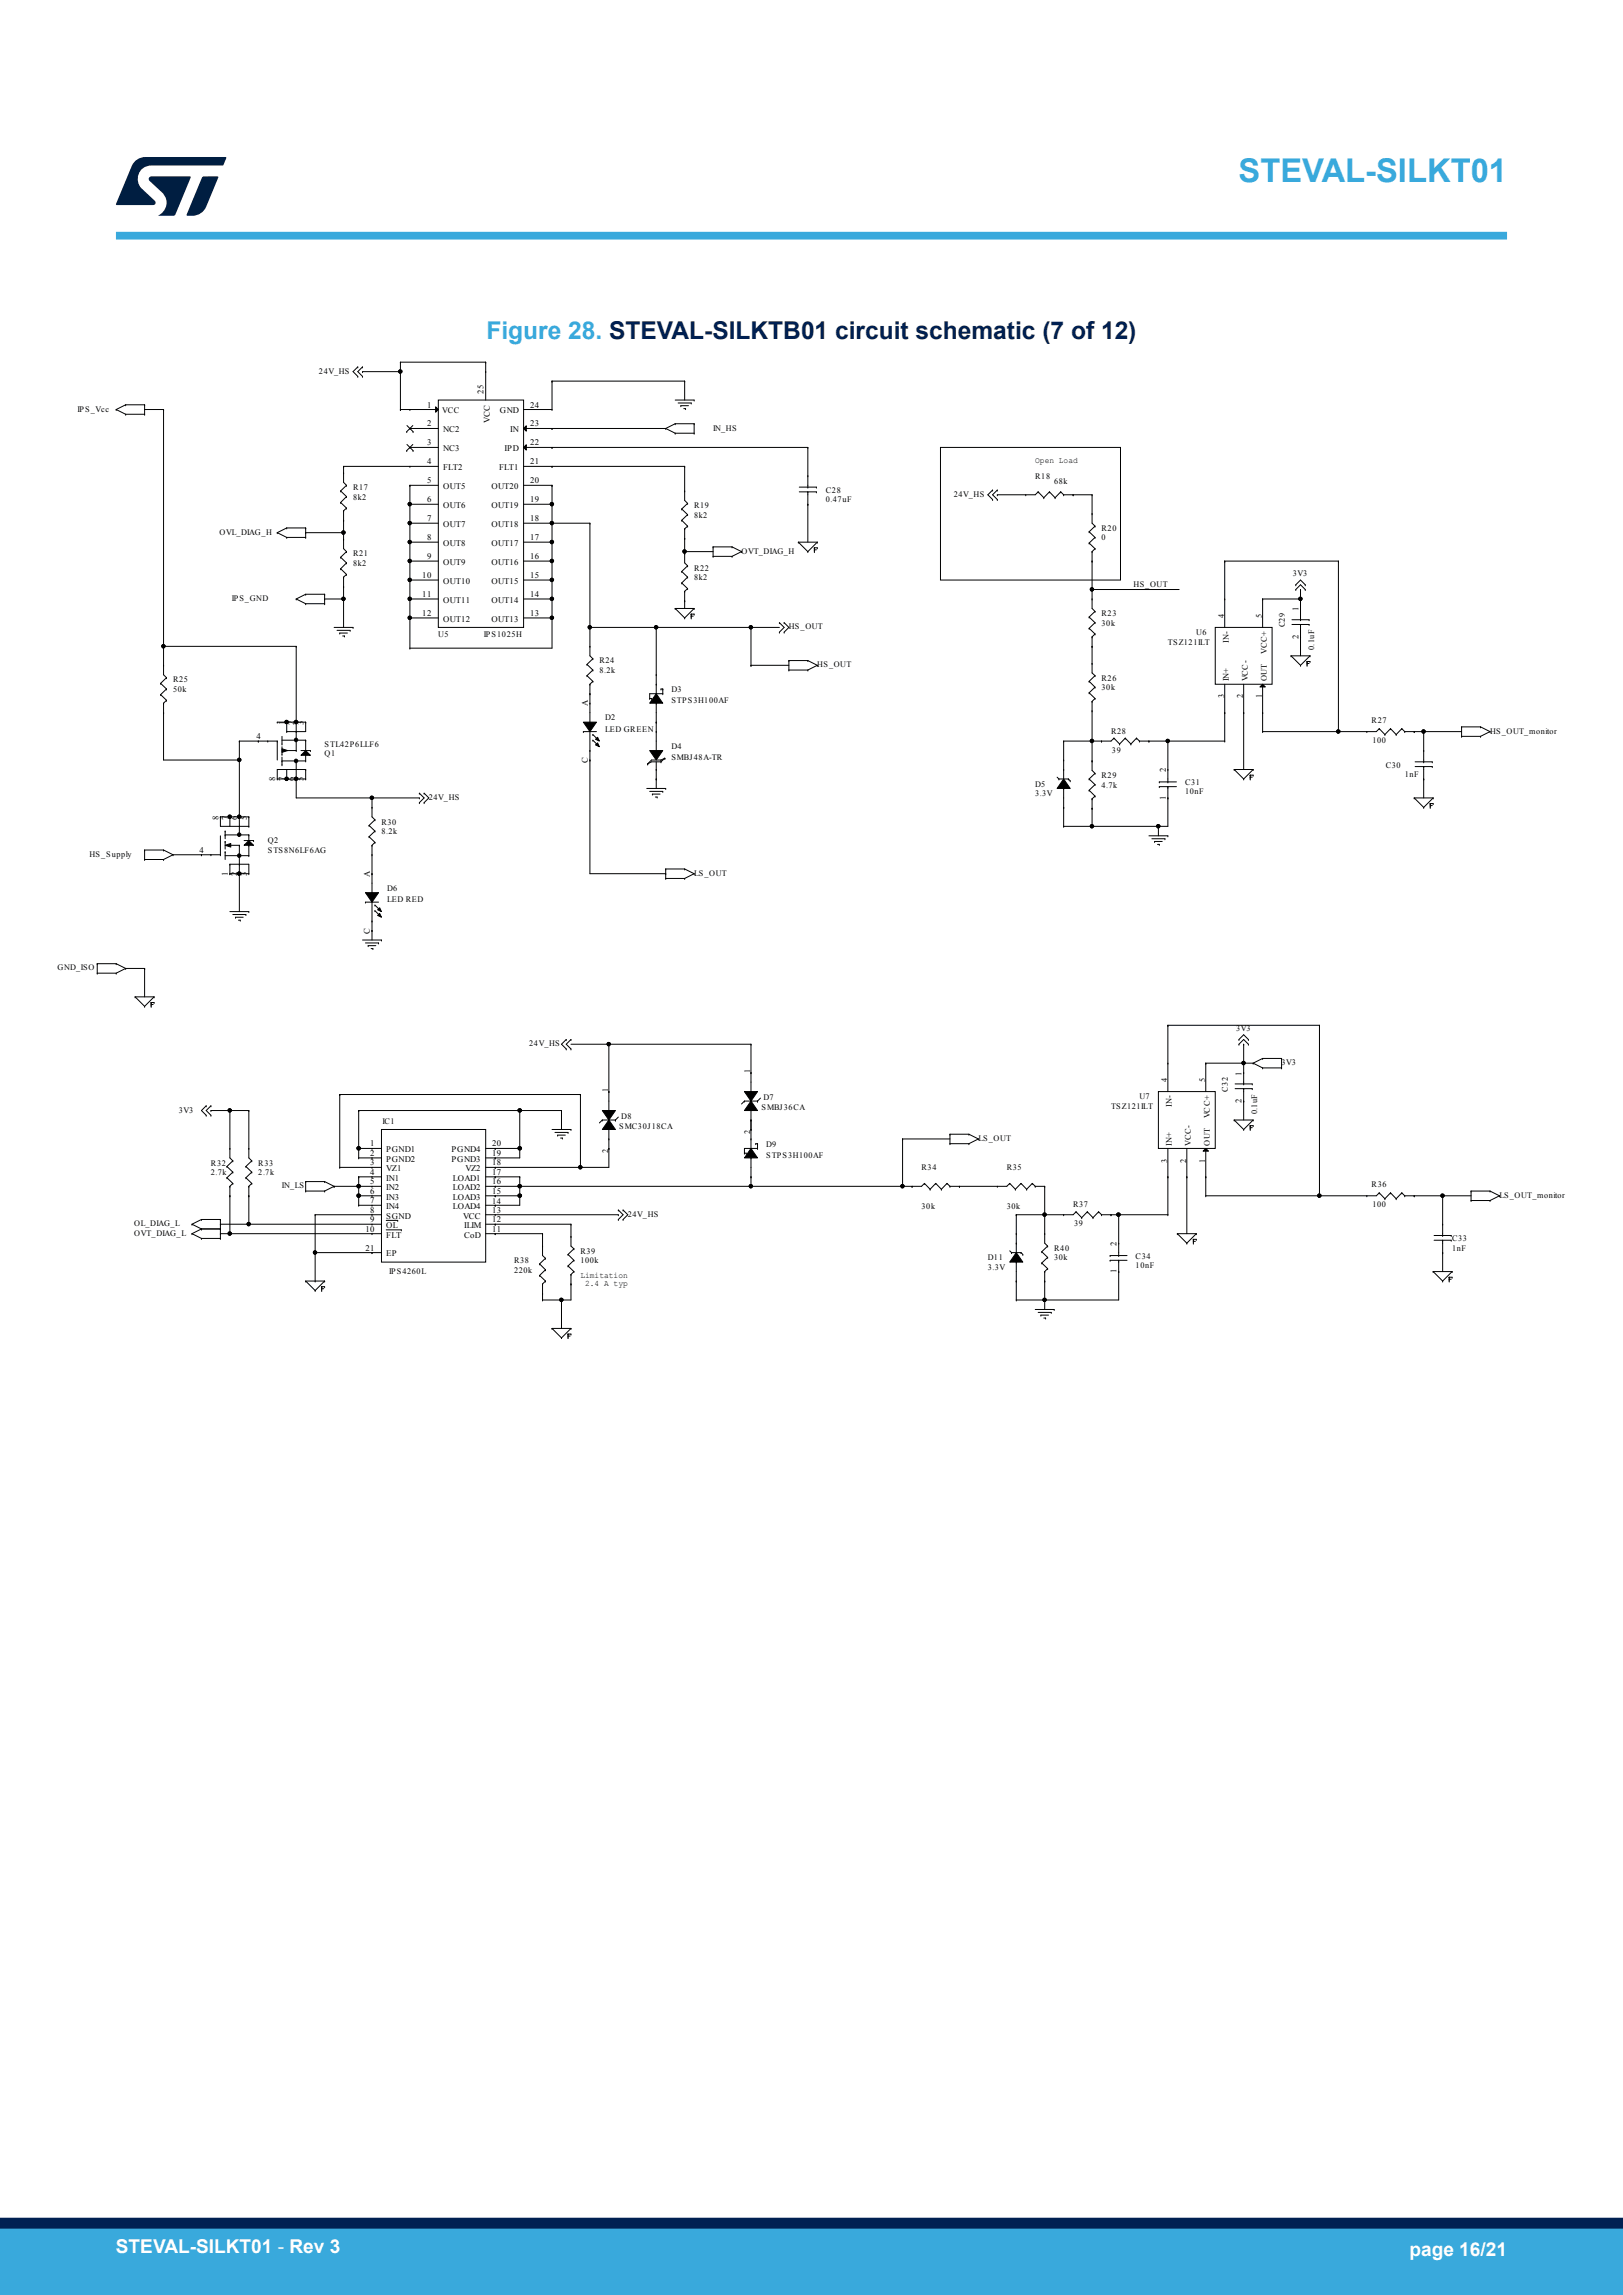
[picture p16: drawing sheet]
<svg xmlns="http://www.w3.org/2000/svg" width="210mm" height="297mm" viewBox="0 0 210 297" stroke-linecap="round" stroke-linejoin="round" font-family="sans-serif">
<defs><g id="words">
<text font-size="4.2" fill="#39a9dc" x="160.3" y="23.5">STEVAL-SILKT01</text>
<text font-size="3.2" fill="#39a9dc" x="62.9" y="43.8">Figure 28. STEVAL-SILKTB01 circuit schematic (7 of 12)</text>
<g font-size="2.5" fill="#fff">
<text x="15" y="291.6">STEVAL-SILKT01 - Rev 3</text>
<text x="182.4" y="291.9">page 16/21</text>
</g>
<g font-size="1.1">
<text x="10" y="53.3">IPS_Vcc</text>
<text x="41.3" y="48.4">24V_HS</text>
<text x="55.3" y="52.7">1</text>
<text x="57.2" y="53.5">VCC</text>
<text x="62.6" y="50.9" transform="rotate(-90 62.6 50.9)">25</text>
<text x="64.7" y="53.5">GND</text>
<text x="68.6" y="52.7">24</text>
<text x="55.3" y="55.2">2</text>
<text x="55.3" y="57.6">3</text>
<text x="57.3" y="55.9">NC2</text>
<text x="57.3" y="58.4">NC3</text>
<text x="63.4" y="54.8" transform="rotate(-90 63.4 54.8)">VCC</text>
<text x="65.3" y="58.4">IPD</text>
<text x="66" y="55.9">IN</text>
<text x="68.6" y="57.6">22</text>
<text x="68.6" y="55.2">23</text>
<text x="92.3" y="55.7">IN_HS</text>
<text x="133.9" y="60">Open Load</text>
<text x="45.7" y="63.4">R17</text>
<text x="45.7" y="64.6">8k2</text>
<text x="55.3" y="60.1">4</text>
<text x="55.3" y="65">6</text>
<text x="55.3" y="62.5">5</text>
<text x="57.3" y="60.8">FLT2</text>
<text x="57.3" y="65.8">OUT6</text>
<text x="57.3" y="63.3">OUT5</text>
<text x="63.6" y="65.8">OUT19</text>
<text x="63.6" y="63.3">OUT20</text>
<text x="64.6" y="60.8">FLT1</text>
<text x="68.6" y="65">19</text>
<text x="68.6" y="62.5">20</text>
<text x="68.6" y="60.1">21</text>
<text x="89.8" y="65.8">R19</text>
<text x="106.9" y="63.8">C28</text>
<text x="106.9" y="64.9">0.47uF</text>
<text x="123.4" y="64.3">24V_HS</text>
<text x="133.9" y="62">R18</text>
<text x="136.4" y="62.6">68k</text>
<text x="28.4" y="69.2">OVL_DIAG_H</text>
<text x="45.7" y="72">R21</text>
<text x="55.3" y="67.4">7</text>
<text x="55.3" y="69.9">8</text>
<text x="57.3" y="68.2">OUT7</text>
<text x="57.3" y="70.7">OUT8</text>
<text x="63.6" y="70.7">OUT17</text>
<text x="63.6" y="68.2">OUT18</text>
<text x="68.6" y="69.9">17</text>
<text x="68.6" y="67.4">18</text>
<text x="89.8" y="67">8k2</text>
<text x="95.9" y="71.6">OVT_DIAG_H</text>
<text x="142.5" y="68.7">R20</text>
<text x="142.5" y="69.9">0</text>
<text x="30" y="77.8">IPS_GND</text>
<text x="45.7" y="73.2">8k2</text>
<text x="54.6" y="74.8">10</text>
<text x="54.6" y="77.3">11</text>
<text x="55.3" y="72.4">9</text>
<text x="57.3" y="73.1">OUT9</text>
<text x="57.3" y="75.6">OUT10</text>
<text x="63.6" y="75.6">OUT15</text>
<text x="63.6" y="73.1">OUT16</text>
<text x="68.6" y="77.3">14</text>
<text x="68.6" y="74.8">15</text>
<text x="68.6" y="72.4">16</text>
<text x="89.8" y="73.8">R22</text>
<text x="89.8" y="75.1">8k2</text>
<text x="146.7" y="75.9">HS_OUT</text>
<text x="167.3" y="74.6">3V3</text>
<text x="54.6" y="79.7">12</text>
<text x="56.7" y="82.4">U5</text>
<text x="57.3" y="78">OUT11</text>
<text x="57.3" y="80.5">OUT12</text>
<text x="62.6" y="82.4">IPS1025H</text>
<text x="63.6" y="80.5">OUT13</text>
<text x="63.6" y="78">OUT14</text>
<text x="68.6" y="79.7">13</text>
<text x="102.1" y="81.5">HS_OUT</text>
<text x="142.5" y="79.7">R23</text>
<text x="142.5" y="81">30k</text>
<text x="151.1" y="83.4">TSZ121ILT</text>
<text x="154.8" y="82.2">U6</text>
<text x="158.4" y="80" transform="rotate(-90 158.4 80)">4</text>
<text x="159" y="83.1" transform="rotate(-90 159 83.1)">IN-</text>
<text x="163.3" y="80" transform="rotate(-90 163.3 80)">5</text>
<text x="166.2" y="81.2" transform="rotate(-90 166.2 81.2)">C29</text>
<text x="168" y="82.7" transform="rotate(-90 168 82.7)">2</text>
<text x="168" y="79.1" transform="rotate(-90 168 79.1)">1</text>
<text x="22.4" y="88.3">R25</text>
<text x="22.4" y="89.5">50k</text>
<text x="77.6" y="85.9">R24</text>
<text x="77.6" y="87.1">8.2k</text>
<text x="86.9" y="89.5">D3</text>
<text x="105.8" y="86.4">HS_OUT</text>
<text x="142.5" y="88.1">R26</text>
<text x="142.5" y="89.3">30k</text>
<text x="159" y="88.2" transform="rotate(-90 159 88.2)">IN+</text>
<text x="161.4" y="88.2" transform="rotate(-90 161.4 88.2)">VCC-</text>
<text x="163.9" y="88.2" transform="rotate(-90 163.9 88.2)">OUT</text>
<text x="163.9" y="84.6" transform="rotate(-90 163.9 84.6)">VCC+</text>
<text x="170" y="84.1" transform="rotate(-90 170 84.1)">0.1uF</text>
<text x="33.2" y="95.6">4</text>
<text x="36.8" y="93.8" transform="rotate(-90 36.8 93.8)">1</text>
<text x="38.1" y="93.8" transform="rotate(-90 38.1 93.8)">2</text>
<text x="39.3" y="93.8" transform="rotate(-90 39.3 93.8)">3</text>
<text x="76.1" y="91.4" transform="rotate(-90 76.1 91.4)">A</text>
<text x="78.3" y="93.2">D2</text>
<text x="78.3" y="94.7">LED GREEN</text>
<text x="86.9" y="91">STPS3H100AF</text>
<text x="143.8" y="94.9">R28</text>
<text x="158.4" y="90.4" transform="rotate(-90 158.4 90.4)">3</text>
<text x="160.8" y="90.4" transform="rotate(-90 160.8 90.4)">2</text>
<text x="163.3" y="90.4" transform="rotate(-90 163.3 90.4)">1</text>
<text x="177.5" y="93.6">R27</text>
<text x="192.8" y="94.9">HS_OUT_monitor</text>
<text x="35.6" y="101" transform="rotate(-90 35.6 101)">8</text>
<text x="36.8" y="101" transform="rotate(-90 36.8 101)">7</text>
<text x="38.1" y="101" transform="rotate(-90 38.1 101)">6</text>
<text x="39.3" y="101" transform="rotate(-90 39.3 101)">5</text>
<text x="42" y="97.9">Q1</text>
<text x="42" y="96.7">STL42P6LLF6</text>
<text x="76.1" y="98.8" transform="rotate(-90 76.1 98.8)">C</text>
<text x="86.9" y="96.9">D4</text>
<text x="86.9" y="98.4">SMBJ48A-TR</text>
<text x="133.9" y="101.8">D5</text>
<text x="142.5" y="100.7">R29</text>
<text x="142.5" y="101.9">4.7k</text>
<text x="143.9" y="97.4">39</text>
<text x="150.8" y="100" transform="rotate(-90 150.8 100)">2</text>
<text x="153.3" y="101.6">C31</text>
<text x="177.6" y="96.2">100</text>
<text x="179.3" y="99.3">C30</text>
<text x="181.8" y="100.6">1nF</text>
<text x="28.3" y="106.1" transform="rotate(-90 28.3 106.1)">8</text>
<text x="29.5" y="106.1" transform="rotate(-90 29.5 106.1)">7</text>
<text x="30.7" y="106.1" transform="rotate(-90 30.7 106.1)">6</text>
<text x="31.9" y="106.1" transform="rotate(-90 31.9 106.1)">5</text>
<text x="49.4" y="106.7">R30</text>
<text x="49.4" y="107.9">8.2k</text>
<text x="55.5" y="103.5">24V_HS</text>
<text x="133.9" y="103">3.3V</text>
<text x="150.8" y="103.5" transform="rotate(-90 150.8 103.5)">1</text>
<text x="153.3" y="102.8">10nF</text>
<text x="11.6" y="110.9">HS_Supply</text>
<text x="25.8" y="110.4">4</text>
<text x="29.5" y="113.3" transform="rotate(-90 29.5 113.3)">1</text>
<text x="30.7" y="113.3" transform="rotate(-90 30.7 113.3)">2</text>
<text x="31.9" y="113.3" transform="rotate(-90 31.9 113.3)">3</text>
<text x="34.6" y="109.2">Q2</text>
<text x="34.6" y="110.4">STS8N6LF6AG</text>
<text x="47.9" y="113.4" transform="rotate(-90 47.9 113.4)">A</text>
<text x="89.8" y="113.3">LS_OUT</text>
<text x="50.1" y="115.3">D6</text>
<text x="50.1" y="116.7">LED RED</text>
<text x="7.4" y="125.6">GND_ISO</text>
<text x="47.9" y="120.9" transform="rotate(-90 47.9 120.9)">C</text>
<text x="68.5" y="135.4">24V_HS</text>
<text x="159.9" y="133.4">3V3</text>
<text x="165.8" y="137.8">3V3</text>
<text x="23.1" y="144">3V3</text>
<text x="78.7" y="141.3" transform="rotate(-90 78.7 141.3)">1</text>
<text x="97.1" y="138.8" transform="rotate(-90 97.1 138.8)">1</text>
<text x="98.5" y="143.6">SMBJ36CA</text>
<text x="98.8" y="142.4">D7</text>
<text x="143.8" y="143.5">TSZ121ILT</text>
<text x="147.4" y="142.3">U7</text>
<text x="151" y="140" transform="rotate(-90 151 140)">4</text>
<text x="151.6" y="143.2" transform="rotate(-90 151.6 143.2)">IN-</text>
<text x="155.9" y="140" transform="rotate(-90 155.9 140)">5</text>
<text x="158.9" y="141.3" transform="rotate(-90 158.9 141.3)">C32</text>
<text x="160.7" y="142.7" transform="rotate(-90 160.7 142.7)">2</text>
<text x="160.7" y="139.2" transform="rotate(-90 160.7 139.2)">1</text>
<text x="47.9" y="148.4">1</text>
<text x="47.9" y="149.6">2</text>
<text x="49.5" y="145.4">IC1</text>
<text x="50" y="149.1">PGND1</text>
<text x="58.4" y="149.1">PGND4</text>
<text x="63.7" y="148.4">20</text>
<text x="63.7" y="149.6">19</text>
<text x="78.7" y="149.2" transform="rotate(-90 78.7 149.2)">2</text>
<text x="80.1" y="146.1">SMC30J18CA</text>
<text x="80.4" y="144.8">D8</text>
<text x="97.1" y="146.8" transform="rotate(-90 97.1 146.8)">2</text>
<text x="99.1" y="148.4">D9</text>
<text x="99.1" y="149.8">STPS3H100AF</text>
<text x="126.6" y="147.7">LS_OUT</text>
<text x="151.6" y="148.2" transform="rotate(-90 151.6 148.2)">IN+</text>
<text x="154.1" y="148.2" transform="rotate(-90 154.1 148.2)">VCC-</text>
<text x="156.5" y="148.2" transform="rotate(-90 156.5 148.2)">OUT</text>
<text x="156.5" y="144.7" transform="rotate(-90 156.5 144.7)">VCC+</text>
<text x="162.7" y="144.2" transform="rotate(-90 162.7 144.2)">0.1uF</text>
<text x="27.3" y="150.8">R32</text>
<text x="27.3" y="152.1">2.7k</text>
<text x="33.4" y="150.8">R33</text>
<text x="33.4" y="152.1">2.7k</text>
<text x="36.5" y="153.8">IN_LS</text>
<text x="47.9" y="154.5">6</text>
<text x="47.9" y="155.7">7</text>
<text x="47.9" y="152">4</text>
<text x="47.9" y="153.3">5</text>
<text x="47.9" y="150.8">3</text>
<text x="50" y="155.2">IN3</text>
<text x="50" y="152.8">IN1</text>
<text x="50" y="154">IN2</text>
<text x="50" y="151.6">VZ1</text>
<text x="50" y="150.3">PGND2</text>
<text x="58.4" y="150.3">PGND3</text>
<text x="58.6" y="155.2">LOAD3</text>
<text x="58.6" y="152.8">LOAD1</text>
<text x="58.6" y="154">LOAD2</text>
<text x="60.2" y="151.6">VZ2</text>
<text x="63.7" y="155.9">14</text>
<text x="63.7" y="150.8">18</text>
<text x="63.7" y="154.5">15</text>
<text x="63.7" y="152">17</text>
<text x="63.7" y="153.3">16</text>
<text x="119.2" y="151.5">R34</text>
<text x="130.3" y="151.5">R35</text>
<text x="151" y="150.5" transform="rotate(-90 151 150.5)">3</text>
<text x="153.5" y="150.5" transform="rotate(-90 153.5 150.5)">2</text>
<text x="155.9" y="150.5" transform="rotate(-90 155.9 150.5)">1</text>
<text x="177.5" y="153.7">R36</text>
<text x="194" y="155">LS_OUT_monitor</text>
<text x="17.4" y="158.7">OL_DIAG_L</text>
<text x="17.4" y="159.9">OVT_DIAG_L</text>
<text x="47.3" y="159.4">10</text>
<text x="47.3" y="161.8">21</text>
<text x="47.9" y="156.9">8</text>
<text x="47.9" y="158.2">9</text>
<text x="50" y="157.7">SGND</text>
<text x="50" y="156.5">IN4</text>
<text x="50" y="158.9">OL</text>
<text x="50" y="160.2">FLT</text>
<text x="58.6" y="156.5">LOAD4</text>
<text x="59.9" y="157.7">VCC</text>
<text x="60" y="160.2">CoD</text>
<text x="60.1" y="158.9">ILIM</text>
<text x="63.7" y="156.9">13</text>
<text x="63.7" y="158.2">12</text>
<text x="63.7" y="159.4">11</text>
<text x="81.2" y="157.5">24V_HS</text>
<text x="119.2" y="156.5">30k</text>
<text x="130.3" y="156.5">30k</text>
<text x="136.4" y="161.9">R40</text>
<text x="138.9" y="156.2">R37</text>
<text x="139" y="158.7">39</text>
<text x="144.5" y="161.3" transform="rotate(-90 144.5 161.3)">2</text>
<text x="177.6" y="156.2">100</text>
<text x="187.9" y="160.6">C33</text>
<text x="187.9" y="161.9">1nF</text>
<text x="50" y="162.6">EP</text>
<text x="50.4" y="164.8">IPS4260L</text>
<text x="66.5" y="163.5">R38</text>
<text x="66.5" y="164.7">220k</text>
<text x="75.1" y="165.4">Limitation</text>
<text x="75.1" y="162.3">R39</text>
<text x="75.1" y="163.5">100k</text>
<text x="75.7" y="166.5">2.4 A typ</text>
<text x="127.8" y="163.1">D11</text>
<text x="127.8" y="164.3">3.3V</text>
<text x="136.4" y="163.1">30k</text>
<text x="144.5" y="164.8" transform="rotate(-90 144.5 164.8)">1</text>
<text x="146.9" y="162.9">C34</text>
<text x="146.9" y="164.1">10nF</text>
</g>
</g></defs>
<g fill="none" stroke="#000" stroke-width=".13">
<path d="M15 53l1.3 .6M15 53h.1M16.3 52.4h.1M16.3 53.6h.1M16.3 52.4h2.4M16.3 52.4l-1.3 .6M16.3 53.6h2.4M18.7 52.4h.1M18.7 53.6h.1M18.7 52.4v1.2M18.7 53h2.5M21.2 53h.1"/>
<path d="M21.2 53v34.3l.3 .4M46.3 47.5h.1M46.3 48.7h.1M46.3 47.5l-.6 .6 .6 .6M46.9 47.5l-.6 .6 .6 .6M46.9 48.1h4.9M46.9 47.5h.1M46.9 48.7h.1M46.9 48.1h.1M51.6 47.9h.3l.1 .2-.1 .1-.1 .1-.2-.1zM51.8 46.9h11M51.8 53h.1"/>
<path d="M51.8 46.9h.1M51.8 48.1h.1M51.8 46.9v6.1M51.8 53h4.9M52.6 55.9h.1M52.6 58.3h.1M52.7 55.1l.7 .8M52.7 57.5l.7 .8M53 53h.1M53 55.4h.1M53 57.9h.1M53 55.4h3.7"/>
<path d="M53 57.9h3.7M53.4 55.1l-.8 .8M53.4 57.5l-.8 .8M53.4 55.9h.1M53.4 58.3h.1M56.4 52.6l.3 .4-.3 .3zM56.7 51.8h11v29.4h-11zM62.8 48.1h.1M62.8 46.9h.1M62.8 46.9v4.9M67.7 57.9l.4-.3v.7zM67.7 55.4l.4-.3v.7z"/>
<path d="M67.7 53h3.7M67.7 55.4h18.4M67.7 57.9h36.8M71.4 57.9h.1M71.4 55.4h.1M71.4 53h.1M71.4 49.3h.1M71.4 49.3v3.7M71.4 49.3h17.2M86.1 55.4h.1M86.1 55.4l1.3 .7M87.4 54.8l-1.3 .6"/>
<path d="M87.4 54.8h.1M87.4 56.1h.1M87.4 54.8h2.4M87.4 51.8h2.4M87.4 56.1h2.4M87.7 52.2h1.7M88.1 52.5h1M88.1 52.5h.1M88.5 52.9h.2M88.6 49.3h.1M88.6 49.3v2.5M88.7 52.9h.1"/>
<path d="M89.4 52.2h.1M89.8 54.8h.1M89.8 56.1h.1M89.8 51.8h.1M89.8 54.8v1.3M104.5 57.9h.1M104.5 57.9v5.1M121.7 57.9h23.3v17.2h-23.3zM35.9 68.9l1.2 .6M35.9 68.9h.1M37.1 69.5h2.5M37.1 68.3h.1"/>
<path d="M37.1 69.5h.1M37.1 68.3h2.5M37.1 68.3l-1.2 .6M38.3 77.5h.1M38.3 77.5l1.3 .6M39.6 76.9l-1.3 .6M39.6 76.9h.1M39.6 78.1h.1M39.6 68.3h.1M39.6 69.5h.1M39.6 68.9h.1M39.6 68.3v1.2"/>
<path d="M39.6 76.9h2.4M39.6 68.9h4.9M39.6 78.1h2.4M42 77.5h2.5M42 76.9h.1M42 78.1h.1M42 77.5h.1M42 76.9v1.2M44.1 72.1h.1M44.1 73.6h.1M44.1 63.5h.1M44.1 65h.1"/>
<path d="M44.1 72.1l.7 .7M44.1 73.6l.7 .7M44.1 63.5l.7 .8M44.1 65l.7 .8M44.3 68.8h.3l.1 .1-.1 .2h-.2h-.1zM44.3 77.3h.3l.1 .2-.1 .1-.2 .1-.1-.1zM44.5 74.7h.1M44.5 69.8h.1M44.5 75.9h.1M44.5 66.1h.1M44.5 61.2h.1M44.5 67.3h.1"/>
<path d="M44.5 60.4h.1M44.5 68.9h.1M44.5 77.5h.1M44.5 66.1v4.9l.3 .4M44.5 60.4v2l.3 .4M44.5 74.7v6.5M44.5 60.4h12.2M44.8 71.4h.1M44.8 72.8h.1M44.8 74.3h.1M44.8 62.8h.1M44.8 64.3h.1"/>
<path d="M44.8 65.8h.1M44.8 71.4l-.7 .7M44.8 72.8l-.7 .8M44.8 74.3l-.3 .4M44.8 62.8l-.7 .7M44.8 64.3l-.7 .7M44.8 65.8l-.3 .3M52.9 65.1h.3v.1v.2l-.2 .1-.1-.1zM52.9 70h.3v.1v.2l-.2 .1-.1-.1zM52.9 67.5h.3v.2v.1l-.2 .1-.1-.1zM52.9 74.9h.3v.1v.2l-.2 .1-.1-.1zM52.9 72.4h.3v.2v.1l-.2 .1-.1-.1z"/>
<path d="M52.9 79.8h.3v.1v.2l-.2 .1-.1-.1zM52.9 77.3h.3v.2v.1l-.2 .1-.1-.1zM53 60.4h.1M53 65.3h.1M53 67.7h.1M53 70.2h.1M53 72.6h.1M53 75.1h.1M53 77.5h.1M53 80h.1M53 62.8h.1M53 62.8v21.1"/>
<path d="M53 72.6h3.7M53 77.5h3.7M53 70.2h3.7M53 65.3h3.7M53 67.7h3.7M53 75.1h3.7M53 80h3.7M53 62.8h3.7M67.7 72.6h3.7M67.7 77.5h3.7M67.7 70.2h3.7M67.7 60.4h20.9"/>
<path d="M67.7 65.3h3.7M67.7 67.7h8.6M67.7 75.1h3.7M67.7 80h3.7M67.7 62.8h3.7M71.3 65.1h.3v.1v.2l-.2 .1-.1-.1zM71.3 70h.3v.1v.2l-.2 .1-.1-.1zM71.3 67.5h.3v.2v.1l-.2 .1-.1-.1zM71.3 72.4h.3v.2v.1l-.2 .1-.1-.1zM71.3 74.9h.3v.1v.2l-.2 .1-.1-.1zM71.3 79.8h.3v.1v.2l-.2 .1-.1-.1zM71.3 77.3h.3v.2v.1l-.2 .1-.1-.1z"/>
<path d="M71.4 80h.1M71.4 77.5h.1M71.4 75.1h.1M71.4 72.6h.1M71.4 70.2h.1M71.4 67.7h.1M71.4 65.3h.1M71.4 62.8h.1M71.4 60.4h.1M71.4 62.8v21.1h-18.4M76.3 67.7h.1M76.3 67.7v17.2l.4 .4"/>
<path d="M87.4 78.7h.1M87.4 78.7h2.4M87.4 78.7l1.2 1.3M88.2 65.9h.1M88.2 67.3h.1M88.2 74h.1M88.2 75.4h.1M88.2 65.9l.8 .7M88.2 67.3l.8 .8M88.2 74l.8 .7M88.2 75.4l.8 .8M88.4 71.2h.3l.1 .2-.1 .1-.1 .1-.2-.1z"/>
<path d="M88.6 71.4h3.7M88.6 80h.1M88.6 68.4h.1M88.6 63.5h.1M88.6 69.7h.1M88.6 76.5h.1M88.6 71.6h.1M88.6 77.8h.1M88.6 60.4h.1M88.6 71.4h.1M88.6 60.4v4.4l.4 .3M88.6 68.4v4.4l.4 .4"/>
<path d="M88.6 76.5v2.2M89 65.1h.1M89 66.6h.1M89 68.1h.1M89 73.2h.1M89 74.7h.1M89 76.2h.1M89 65.1l-.8 .8M89 66.6l-.8 .7M89 68.1l-.4 .3M89 73.2l-.8 .8M89 74.7l-.8 .7"/>
<path d="M89 76.2l-.4 .3M89.4 79.7h.3M89.4 79.5h.1M89.4 80h.1M89.4 79.7h.1M89.4 79.5h.4M89.4 79.5v.5M89.8 78.7h.1M89.8 79.5h.1M89.8 78.7l-1.2 1.3M92.3 72h2.4M92.3 72h.1"/>
<path d="M92.3 70.8h.1M92.3 70.8v1.2M92.3 70.8h2.4M94.7 72h.1M94.7 70.8h.1M94.7 70.8l1.2 .6M95.9 71.4h.1M95.9 71.4l-1.2 .6M103.3 70.2l1.2 1.2M103.3 70.2h.1M103.3 70.2h2.5M103.4 63.7h2.2"/>
<path d="M103.4 63h2.2M104.5 71.4h.1M104.5 63h.1M104.5 63.7h.1M104.5 61.6h.1M104.5 65.3h.1M104.5 63.7v6.5M105.4 71.2h.2M105.4 70.9h.1M105.4 71.4h.1M105.4 71.2h.1M105.4 70.9h.4"/>
<path d="M105.4 70.9v.5M105.6 63.7h.1M105.6 63h.1M105.8 70.2h.1M105.8 70.9h.1M105.8 70.2l-1.3 1.2M128.4 63.4l-.6 .6 .6 .6M128.4 63.4h.1M128.4 64.6h.1M129 63.4l-.6 .6 .6 .6M129 63.4h.1M129 64.6h.1"/>
<path d="M129 64h.1M132.7 64h.1M134.3 63.7h.1M134.3 63.7l.8 .7M134.3 63.7l-.4 .3h-4.9M135.1 64.4h.1M135.8 63.7l-.7 .7M135.8 63.7h.1M135.8 63.7l.7 .7M136.5 64.4h.1M137.2 63.7h.1M137.2 63.7l.4 .3"/>
<path d="M137.2 63.7l-.7 .7M137.6 64h.1M137.6 64h3.7M138.9 64h.1M140.9 68.8h.1M140.9 70.3h.1M140.9 79.9h.1M140.9 68.8l.8 .7M140.9 70.3l.8 .7M140.9 79.9l.8 .7M141.1 76.1h.3l.1 .2-.1 .1-.1 .1-.2-.1zM141.3 76.3h11.3"/>
<path d="M141.3 71.4h.1M141.3 66.5h.1M141.3 72.6h.1M141.3 77.5h.1M141.3 76.3h.1M141.3 64h.1M141.3 64v3.7l.4 .4M141.3 71.4v7.3l.4 .4M141.7 68.1h.1M141.7 69.5h.1M141.7 71h.1M141.7 79.1h.1"/>
<path d="M141.7 68.1l-.8 .7M141.7 69.5l-.8 .8M141.7 71l-.4 .4M141.7 79.1l-.8 .8M158.5 72.6h14.7M158.5 77.5h.1M158.5 72.6h.1M158.5 72.6v8.6M163.4 77.5h4.9M163.4 77.5h.1M163.4 77.5v3.7M167.7 75.7h.1"/>
<path d="M167.7 76.3h.1M167.7 75.7l.6-.6 .6 .6M167.7 76.3l.6-.6 .6 .6M168.1 77.3h.3l.1 .2-.1 .1-.2 .1-.1-.1zM168.3 78.7h.1M168.3 76.3h.1M168.3 77.5h.1M168.3 76.3v3.9M168.9 75.7h.1M168.9 76.3h.1M173.2 72.6h.1M173.2 72.6v22.1"/>
<path d="M20.8 88.4h.1M20.8 89.9h.1M20.8 88.4l.7 .8M20.8 89.9l.7 .7M21 83.5h.3l.1 .1-.1 .2-.2 .1-.1-.1zM21.2 83.6h17.1M21.2 91h.1M21.2 86.1h.1M21.2 92.2h.1M21.2 83.6h.1M21.2 91v7.4h9.8M21.5 87.7h.1"/>
<path d="M21.5 89.2h.1M21.5 90.6h.1M21.5 87.7l-.7 .7M21.5 89.2l-.7 .7M21.5 90.6l-.3 .4M30.8 98.2h.3l.1 .1-.1 .2-.2 .1-.1-.1zM31 98.4h.1M31 95.9h.1M31 95.9h4.9M31 95.9v12.1M33.4 95.9h.1M34.6 95.9h.1"/>
<path d="M35.9 93.5h3.7M35.9 95.9h.1M35.9 93.5h.1M35.9 95.9v2.5M36.5 96.9l.7 .2-.7 .3zM36.5 96.3h.1M36.5 97.6h.1M36.5 99h.1M36.5 98.5h.1M36.5 95.3v1M36.5 96.6v1M36.5 98v1"/>
<path d="M36.5 95.8h3.1M36.5 98.5h3.1M36.9 93.3h.3l.1 .1-.1 .2-.1 .1-.2-.1zM37.1 94.7h.1M37.1 93.5h.1M37.1 97.1h1.2M37.1 93.5v1.2M37.1 99.6v1.2M38.2 98.3h.3v.2v.1l-.2 .1-.1-.1zM38.2 95.6h.3v.2v.1l-.2 .1-.1-.1zM38.2 93.3h.3v.1v.2l-.2 .1-.1-.1zM38.3 98.5h.1"/>
<path d="M38.3 97.1h.1M38.3 94.7h.1M38.3 93.5h.1M38.3 83.6h.1M38.3 98.5v4.8h16M38.3 83.6v13.5M38.9 97.7l.7-.6 .6 .6zM38.9 97.1h1.3M39.6 95.8h.1M39.6 97.1h.1M39.6 98.5h.1M39.6 99.6h.1"/>
<path d="M39.6 93.5h.1M39.6 93.5v1.2h-2.5M39.6 95.8v1.3M39.6 97.7v.8M39.6 99.6v1.2M39.6 99.6h-3.7v1.2M40.2 97.1h.1M43.2 81.2h2.5M43.6 81.6h1.7M44 81.9h1M44 81.9h.1M44.3 82.3h.3"/>
<path d="M44.6 82.3h.1M45.3 81.6h.1M45.7 81.2h.1M53 83.9h.1M75.5 94.7h.1M75.5 93.5h1.7l-.9 1.2zM75.5 94.7h1.7M75.9 86h.1M75.9 87.4h.1M75.9 86l.8 .7M75.9 87.4l.8 .8M76.2 81h.3v.2v.1l-.2 .1-.1-.1z"/>
<path d="M76.3 88.6h.1M76.3 83.6h.1M76.3 89.8h.1M76.3 93.5h.1M76.3 97.1h.1M76.3 91h.1M76.3 98.4h.1M76.3 81.2h.1M76.3 81.2h24.5M76.3 88.6v4.9M76.3 94.7v18.4h9.8M76.7 95.1l.7 .7"/>
<path d="M76.7 95.8l.7 .7M76.7 85.3h.1M76.7 86.7h.1M76.7 88.2h.1M76.7 95.1h.1M76.7 95.8h.1M76.7 85.3l-.8 .7M76.7 86.7l-.8 .7M76.7 88.2l-.4 .3M77.3 96.1l.3 .5-.5-.2zM77.3 95.4l.3 .5-.5-.2zM83.8 98.9h.1"/>
<path d="M84.1 90.4h.1M84.1 90.4h.2M84.1 97.1h1.7l-.9 1.3zM84.3 90.4h.1M84.7 81h.3l.1 .2-.1 .1-.1 .1-.2-.1zM84.9 89.8l.9 1.2h-1.7zM84.9 91h.1M84.9 88.6h.1M84.9 93.5h.1M84.9 87.3h.1M84.9 97.1h.1M84.9 99.6h.1"/>
<path d="M84.9 94.7h.1M84.9 81.2h.1M84.9 81.2v8.6M84.9 91v6.1M84.9 98.6v3.4M85.5 89.2h.1M85.5 98.6h.1M85.5 98.4h.1M85.5 98.6h-1.2l-.5 .3M85.5 98.4h-1.2l-.5 .5M85.5 89.2h.3M85.8 89.8h-1.7v.6"/>
<path d="M85.8 89.8h.1M85.8 89.2h.1M85.8 89.2v.6M86 98.1l-.5 .5M86 98.1l-.5 .3M86 98.1h.1M97 81h.3l.1 .2-.1 .1-.2 .1-.1-.1zM97.2 86.1h4.9M97.2 86.1h.1M97.2 81.2h.1M97.2 81.2v4.9M100.8 81.8h.1"/>
<path d="M100.8 80.6h.1M100.8 80.6l.7 .6-.7 .6M101.5 80.6l.6 .6-.6 .6M101.5 81.8h.1M101.5 80.6h.1M102.1 86.7h.1M102.1 85.5h.1M102.1 85.5v1.2M102.1 85.5h2.4M102.1 86.7h2.4M104.5 86.7h.1M104.5 85.5h.1"/>
<path d="M104.5 85.5l1.3 .6M105.8 86.1h.1M105.8 86.1l-1.3 .6M137.6 99.6h.1M137.6 98.4h.1M137.6 95.9h.1M137.6 95.9v4.9M140.9 88.2h.1M140.9 89.7h.1M140.9 81.3h.1M140.9 88.2l.8 .7M140.9 89.7l.8 .7"/>
<path d="M140.9 81.3l.8 .7M141.1 95.7h.3l.1 .2-.1 .1-.1 .1-.2-.1zM141.3 98.5h.1M141.3 90.8h.1M141.3 85.9h.1M141.3 92h.1M141.3 82.4h.1M141.3 83.6h.1M141.3 95.9h.1M141.3 90.8v8.9l.4 .4M141.3 82.4v4.7l.4 .3M141.7 87.4h.1"/>
<path d="M141.7 88.9h.1M141.7 90.4h.1M141.7 80.6h.1M141.7 82h.1M141.7 87.4l-.8 .8M141.7 88.9l-.8 .8M141.7 90.4l-.4 .4M141.7 80.6l-.8 .7M141.7 82l-.4 .4M142.5 95.9h.1M144.1 95.5h.1M144.1 95.5l.8 .8"/>
<path d="M144.1 95.5l-.3 .4h-6.2M144.9 96.3h.1M145.6 95.5l-.7 .8M145.6 95.5h.1M145.6 95.5l.7 .8M146.3 96.3h.1M147.1 95.5l-.8 .8M147.1 95.5h.1M147.1 95.5l.3 .4M147.4 95.9h.1M147.4 95.9h11.1M148.7 95.9h.1"/>
<path d="M150.9 95.7h.3l.1 .2-.1 .1-.1 .1-.2-.1zM151.1 99.6h.1M151.1 95.9h.1M151.1 95.9v5.3M157.2 81.2h7.4v7.4h-7.4zM158.5 92.2h.1M158.5 95.9h.1M158.5 88.6v7.3M159.7 99.6l1.2 1.2M159.7 99.6h.1M159.7 99.6h2.4M160.9 92.2h.1"/>
<path d="M160.9 88.6v11M162.1 99.6h.1M162.1 99.6l-1.2 1.2M163.4 88.6l.3 .3h-.7zM163.4 92.2h.1M163.4 94.7h.1M163.4 88.6v6.1M167 84.9l1.3 1.2M167 84.9h.1M167 84.9h2.5M167.2 80.8h2.2M167.2 80.2h2.2"/>
<path d="M168.3 86.1h.1M168.3 80.2h.1M168.3 80.8h.1M168.3 82.4h.1M168.3 80.8v4.1M169.1 85.6h.1M169.1 86.1h.1M169.1 85.9h.1M169.1 85.6h.4M169.1 85.6v.5M169.1 85.9h.3M169.4 80.8h.1"/>
<path d="M169.4 80.2h.1M169.5 84.9h.1M169.5 85.6h.1M169.5 84.9l-1.2 1.2M173 94.5h.3l.1 .2-.1 .1-.2 .1-.1-.1zM173.2 94.7h.1M176.9 94.7h.1M178.5 94.3l-.4 .4h-14.7M178.5 94.3h.1M178.5 94.3l.7 .8M179.2 95.1h.1M179.9 94.3l-.7 .8"/>
<path d="M179.9 94.3h.1M179.9 94.3l.8 .8M180.7 95.1h.1M181.4 94.3l-.7 .8M181.4 94.3h.1M181.4 94.3l.4 .4M181.8 94.7h.1M181.8 94.7h7.3M183 94.7h.1M183.1 99.2h2.2M183.1 98.6h2.2M184 94.5h.3l.1 .2-.1 .1-.1 .1-.2-.1z"/>
<path d="M184.2 98.6h.1M184.2 99.2h.1M184.2 97.1h.1M184.2 94.7h.1M184.2 94.7v3.9M184.2 99.2v4.1M185.3 99.2h.1M185.3 98.6h.1M189.1 95.3h.1M189.1 94.1h.1M189.1 94.1v1.2M189.1 94.1h2.5"/>
<path d="M189.1 95.3h2.5M191.6 95.3h.1M191.6 94.1h.1M191.6 94.1l1.2 .6M192.8 94.7h.1M192.8 94.7l-1.2 .6M18.7 111.2h2.5M18.7 111.2h.1M18.7 110h.1M18.7 110v1.2M18.7 110h2.5M21.2 111.2h.1"/>
<path d="M21.2 110h.1M21.2 110l1.2 .6M22.4 110.6h.1M22.4 110.6l-1.2 .6M22.4 110.6h6.1M26.1 110.6h.1M27.3 110.6h.1M28.5 105.7h3.7M28.5 110.6h.1M28.5 105.7h.1M28.5 105.7v1.2h3.7M28.5 108.2v2.4"/>
<path d="M29.1 108h3.1M29.1 109.4l.8-.2v.4zM29.1 110.2h.1M29.1 108.9h.1M29.1 107.6h.1M29.1 108h.1M29.1 107.6v.9M29.1 108.9v1M29.1 110.2v1M29.1 110.7h3.1M29.6 105.5h.3v.2v.1l-.2 .1-.1-.1zM29.7 111.8h2.5v1.3"/>
<path d="M29.7 111.8h.1M29.7 113.1h.1M29.7 105.7h.1M29.7 105.7v1.2M29.7 111.8v1.3M29.7 118h2.5M29.7 109.4h1.3M29.7 113.1h2.5M30.1 118.4h1.7M30.5 118.7h1M30.5 118.7h.1M30.8 107.8h.3l.1 .2-.1 .2-.2 .1-.1-.1z"/>
<path d="M30.8 110.6h.3l.1 .1-.1 .2-.2 .1-.1-.1zM30.8 112.9h.3l.1 .1-.1 .2-.2 .1-.1-.1zM30.8 105.5h.3l.1 .2-.1 .1-.2 .1-.1-.1zM30.9 119.1h.2M31 108h.1M31 109.4h.1M31 111.8h.1M31 105.7h.1M31 113.1h.1M31 109.4v8.6M31.1 119.1h.1M31.6 108.8h1.2"/>
<path d="M31.8 118.4h.1M32.2 108.8l.6 .6h-1.2zM32.2 118h.1M32.2 110.7h.1M32.2 109.4h.1M32.2 108h.1M32.2 106.9h.1M32.2 113.1h.1M32.2 105.7h.1M32.2 105.7v1.2M32.2 108v.8M32.2 109.4v1.3"/>
<path d="M32.8 108.8h.1M35.9 100.8h.1M35.9 100.8h3.7M36.9 100.6h.3l.1 .2-.1 .1-.1 .1-.2-.1zM37.1 100.8h.1M38.2 100.6h.3v.2v.1l-.2 .1-.1-.1zM38.3 100.8h.1M39.6 100.8h.1M47.3 116.7h.1M47.3 115.5h1.7l-.9 1.2zM47.3 116.7h1.7M47.8 106.8h.1"/>
<path d="M47.8 108.3h.1M47.8 106.8l.7 .8M47.8 108.3l.7 .7M48 103.1h.3v.1v.2l-.2 .1-.1-.1zM48.1 115.5h.1M48.1 119.2h.1M48.1 113.1h.1M48.1 109.4h.1M48.1 104.5h.1M48.1 110.6h.1M48.1 103.3h.1M48.1 103.3v2.4l.4 .4"/>
<path d="M48.1 109.4v6.1M48.1 116.7v5M48.5 117.1h.1M48.5 117.9h.1M48.5 106.1h.1M48.5 107.6h.1M48.5 109h.1M48.5 106.1l-.7 .7M48.5 107.6l-.7 .7M48.5 109l-.4 .4M48.5 117.1l.7 .8M48.5 117.9l.7 .7"/>
<path d="M49.1 118.2l.3 .5-.5-.2zM49.1 117.5l.3 .5-.5-.3zM54.3 103.9h.1M54.3 102.6h.1M54.3 103.3h.1M54.3 102.6l.6 .7-.6 .6M54.9 102.6l.6 .7-.6 .6M54.9 103.9h.1M54.9 102.6h.1M83.7 102h2.4M84.1 102.4h1.7M84.4 102.8h.1"/>
<path d="M84.4 102.8h1M84.8 103.1h.2M84.9 100.8h.1M85 103.1h.1M85.8 102.4h.1M86.1 113.7h.1M86.1 112.5h.1M86.1 102h.1M86.1 113.1h.1M86.1 112.5v1.2M86.1 112.5h2.5M86.1 113.7h2.5"/>
<path d="M88.6 113.7h.1M88.6 112.5h.1M88.6 112.5l1.2 .6M89.8 113.1h.1M89.8 113.1l-1.2 .6M136.8 100.6l.2 .2M137 100.8h.1M137 100.8h1.2M137.6 100.8l.9 1.2h-1.7zM137.6 102h.1M137.6 104.5h.1M137.6 106.9h.1"/>
<path d="M137.6 102v4.9M138.2 100.8h.1M138.2 100.8l.3 .2M138.5 101h.1M140.9 100.8h.1M140.9 102.3h.1M140.9 100.8l.8 .7M140.9 102.3l.8 .7M141.1 106.8h.3l.1 .1-.1 .2h-.1h-.2zM141.3 103.4h.1M141.3 104.6h.1M141.3 106.9h.1"/>
<path d="M141.3 103.4v3.5M141.7 100.1h.1M141.7 101.5h.1M141.7 103h.1M141.7 100.1l-.8 .7M141.7 101.5l-.8 .8M141.7 103l-.4 .4M148.7 108.2h2.4M149 108.5h1.7M149.4 108.9h.1M149.4 108.9h1M149.7 106.8h.3l.1 .1-.1 .2h-.1h-.2z"/>
<path d="M149.8 109.3h.2M149.9 106.9h.1M149.9 106.9v1.3M150 101.2h2.2M150 101.8h2.2M150 109.3h.1M150 101.2h.1M150 101.8h.1M150.7 108.5h.1M151.1 108.2h.1M151.1 101.8h.1M151.1 101.2h.1"/>
<path d="M151.1 103.3h.1M151.1 101.8v5.1h-13.5M160.9 100.8h.1M161.8 100.3h.1M161.8 100.8h.1M161.8 100.6h.1M161.8 100.3h.3M161.8 100.3v.5M161.8 100.6h.2M162.1 100.3h.1M183 103.3l1.2 1.2M183 103.3h.1"/>
<path d="M183 103.3h2.4M184.2 104.5h.1M184.2 100.8h.1M185.1 104h.1M185.1 104.5h.1M185.1 104.3h.1M185.1 104h.3M185.1 104v.5M185.1 104.3h.2M185.4 103.3h.1M185.4 104h.1M185.4 103.3l-1.2 1.2"/>
<path d="M12.6 125.9h2.4M12.6 125.9h.1M12.6 124.7h.1M12.6 124.7v1.2M12.6 124.7h2.4M15 125.9h.1M15 124.7h.1M15 124.7l1.3 .6M16.3 125.3h.1M16.3 125.3l-1.3 .6M16.3 125.3h2.4M17.5 129h.1"/>
<path d="M17.5 129h2.4M17.5 129l1.2 1.2M18.7 130.2h.1M18.7 125.3h.1M18.7 125.3v3.7M19.6 129.7h.1M19.6 130.2h.1M19.6 130h.1M19.6 129.7h.3M19.6 129.7v.5M19.6 130h.2M19.9 129h.1"/>
<path d="M19.9 129.7h.1M19.9 129l-1.2 1.2M46.9 121.7h2.5M47.3 122h1.7M47.6 122.4h1M47.6 122.4h.1M48 122.8h.2M48.1 120.4h.1M48.2 122.8h.1M49 122h.1M49.4 121.7h.1M73.3 134.5h.1"/>
<path d="M73.3 135.7h.1M73.3 134.5l-.6 .6 .6 .6M73.9 134.5l-.6 .6 .6 .6M73.9 134.5h.1M73.9 135.7h.1M73.9 135.1h23.3M78.6 135h.3l.1 .1-.1 .2h-.1h-.2zM78.8 135.1h.1M78.8 135.1v8.6M97.2 138.8h.1M97.2 135.1h.1M97.2 135.1v6.2"/>
<path d="M151.1 137.6h.1M151.1 132.7h.1M151.1 132.7v8.6M151.1 132.7h19.6M156 137.6h6.1M156 137.6h.1M156 137.6v3.7M160.3 134.5h.1M160.3 135.1h.1M160.3 134.5l.6-.6 .6 .6M160.3 135.1l.6-.6 .6 .6M160.7 137.4h.3l.1 .2-.1 .1-.1 .1-.2-.1z"/>
<path d="M160.9 138.8h.1M160.9 135.1h.1M160.9 137.6h.1M160.9 135.1v5.2M161.5 134.5h.1M161.5 135.1h.1M162.1 137.6h.1M162.1 137.6l1.3 .6M163.4 138.2h2.4M163.4 137l-1.3 .6M163.4 137h.1M163.4 138.2h.1"/>
<path d="M163.4 137h2.4M165.8 137h.1M165.8 138.2h.1M165.8 137v1.2M170.7 132.7h.1M170.7 132.7v22.1M24.8 158.4h.1M24.8 159.7h.1M24.8 158.4l1.3 .6M24.8 159.7l1.3 .6M26.1 157.8l-1.3 .6M26.1 159l-1.3 .7"/>
<path d="M26.1 159h2.4M26.1 157.8h.1M26.1 159h.1M26.1 157.8h2.4M26.7 143.1h.1M26.7 144.3h.1M26.7 143.1l-.6 .6 .6 .6M27.3 143.1h.1M27.3 144.3h.1M27.3 143.7h.1M27.3 143.1l-.6 .6 .6 .6M27.3 143.7h4.9"/>
<path d="M28.5 158.4h20.9M28.5 159.7h20.9M28.5 157.8h.1M28.5 159h.1M28.5 158.4h.1M28.5 159.7h.1M28.5 157.8v2.5M29.4 151h.1M29.4 152.4h.1M29.4 151l.7 .7M29.4 152.4l.7 .7M29.6 159.5h.3v.1v.2l-.2 .1-.1-.1z"/>
<path d="M29.6 143.5h.3v.2v.1l-.2 .1-.1-.1zM29.7 153.5h.1M29.7 148.6h.1M29.7 154.8h.1M29.7 159.7h.1M29.7 143.7h.1M29.7 143.7v6.1l.4 .4M29.7 153.5v6.2M30.1 150.2h.1M30.1 151.7h.1M30.1 153.1h.1M30.1 150.2l-.7 .8"/>
<path d="M30.1 151.7l-.7 .7M30.1 153.1l-.4 .4M31.8 151h.1M31.8 152.4h.1M31.8 151l.8 .7M31.8 152.4l.8 .7M32 158.3h.3l.1 .1-.1 .2h-.1h-.2zM32.2 153.5h.1M32.2 148.6h.1M32.2 154.8h.1M32.2 158.4h.1M32.2 143.7h.1"/>
<path d="M32.2 143.7v6.1l.4 .4M32.2 153.5v4.9M32.6 150.2h.1M32.6 151.7h.1M32.6 153.1h.1M32.6 150.2l-.8 .8M32.6 151.7l-.8 .7M32.6 153.1l-.4 .4M39.6 154.1h.1M39.6 152.9h.1M39.6 152.9v1.2M39.6 152.9h2.4"/>
<path d="M39.6 154.1h2.4M40.8 157.2h8.6M40.8 157.2h.1M40.8 157.2v8.6M42 154.1h.1M42 152.9h.1M42 152.9l1.2 .6M43.2 153.5h6.2M43.2 153.5h.1M43.2 153.5l-1.2 .6M44 141.6h31.1M44 151.1h5.4"/>
<path d="M44 141.6h.1M44 151.1h.1M44 141.6v9.5M46.2 148.4h.4v.2v.2h-.2h-.2zM46.2 153.3h.4v.2v.2h-.2h-.2zM46.2 154.6h.4v.1v.2l-.2 .1-.2-.1zM46.4 143.7h26.3M46.4 149.8h3M46.4 148.6h3M46.4 154.8h3M46.4 156h3M46.4 152.3h3"/>
<path d="M46.4 143.7h.1M46.4 148.6h.1M46.4 149.8h.1M46.4 152.3h.1M46.4 153.5h.1M46.4 154.8h.1M46.4 156h.1M46.4 143.7v6.1M46.4 152.3v3.7M48.1 151.1h.1M48.1 149.8h.1M48.1 148.6h.1"/>
<path d="M48.1 157.2h.1M48.1 154.8h.1M48.1 156h.1M48.1 152.3h.1M48.1 153.5h.1M48.1 158.4h.1M48.1 159.7h.1M49.4 146.2h13.4v17.1h-13.4zM50 157.9h1.5M50 159.2h1.9M51.5 157.9h.1M51.9 159.2h.1"/>
<path d="M62.8 159.7h7.4M62.8 157.2h17.2M62.8 148.6h4.5M62.8 154.8h4.5M62.8 152.3h4.5M62.8 158.4h11.1M64.1 148.6h.1M64.1 156h.1M64.1 151.1h.1M64.1 154.8h.1M64.1 149.8h.1M64.1 157.2h.1"/>
<path d="M64.1 152.3h.1M64.1 153.5h.1M64.1 158.4h.1M64.1 159.7h.1M67.1 143.5h.3l.1 .2-.1 .1-.1 .1-.2-.1zM67.1 148.4h.3l.1 .2-.1 .2h-.1h-.2zM67.1 153.3h.3l.1 .2-.1 .2h-.1h-.2zM67.1 154.6h.3l.1 .1-.1 .2-.1 .1-.2-.1zM67.3 143.7h.1M67.3 148.6h.1M67.3 152.3h.1M67.3 153.5h.1"/>
<path d="M67.3 154.8h.1M67.3 143.7v6.1h-4.5M67.3 152.3v3.7h-4.5M70.2 159.7h.1M70.2 159.7v2.8l.4 .3M71.4 146.2h2.5M71.8 146.5h1.7M72.2 146.9h.1M72.2 146.9h.9M72.5 147.3h.3M72.7 143.7h.1M72.7 143.7v2.5"/>
<path d="M72.8 147.3h.1M73.5 146.5h.1M73.9 146.2h.1M73.9 158.4h.1M73.9 158.4v2.9l.4 .3M74.9 150.9h.3l.1 .1-.1 .2-.1 .1-.2-.1zM75.1 141.6h.1M75.1 151.1h.1M75.1 141.6v9.5M77.9 144.9h.1M77.9 144.9h1.7M77.9 143.7h1.7l-.8 1.2z"/>
<path d="M77.9 144.9l-.3 .4M78.8 144.9l.8 1.3h-1.7zM78.8 147.4h.1M78.8 143.7h.1M78.8 141.3h.1M78.8 148.6h.1M78.8 146.2v4.9h-16M79.6 144.9h.1M80 157.8h.1M80 156.6h.1M80 157.2h.1M80 144.6l-.4 .3"/>
<path d="M80 156.6l.6 .6-.6 .6M80.6 157.8h.1M80.6 156.6h.1M80.6 156.6l.6 .6-.6 .6M96.3 141.3h1.7l-.8 1.2zM96.3 149.2h.1M96.3 142.5h.1M96.3 149.2h.3M96.3 142.5h1.7M96.3 142.5l-.4 .4M96.6 149.2h.1M97 153.3h.3l.1 .2-.1 .2h-.2h-.1z"/>
<path d="M97.2 148.6l.8 1.2h-1.7zM97.2 142.5l.8 1.2h-1.7zM97.2 149.8h.1M97.2 147.4h.1M97.2 152.3h.1M97.2 146.2h.1M97.2 144.9h.1M97.2 141.3h.1M97.2 143.7v4.9M97.2 149.8v3.7M97.8 148h.1M97.8 148h.2"/>
<path d="M98 148.6h-1.7v.6M98 148.6h.1M98 148h.1M98 142.5h.1M98 148v.6M98.4 142.1l-.4 .4M116.6 153.3h.3l.1 .2-.1 .2h-.1h-.2zM116.8 147.4h6.1M116.8 153.5h.1M116.8 147.4h.1M116.8 147.4v6.1M118 153.5h.1"/>
<path d="M119.6 153.1h.1M119.6 153.1l.7 .8M119.6 153.1l-.4 .4h-56.4M120.3 153.9h.1M121.1 153.1l-.8 .8M121.1 153.1h.1M121.1 153.1l.7 .8M121.8 153.9h.1M122.5 153.1l-.7 .8M122.5 153.1h.1M122.5 153.1l.4 .4M122.9 148h.1"/>
<path d="M122.9 146.8h.1M122.9 153.5h.1M122.9 146.8v1.2M122.9 146.8h2.5M122.9 148h2.5M124.1 153.5h.1M125.4 148h.1M125.4 146.8h.1M125.4 146.8l1.2 .6M126.6 147.4h.1M126.6 147.4l-1.2 .6M129 153.5h.1"/>
<path d="M130.6 153.1l-.3 .4h-7.4M130.6 153.1h.1M130.6 153.1l.8 .8M131.4 153.9h.1M131.5 159.7h.1M131.5 157.2h.1M131.5 157.2v4.9M132.1 153.1l-.7 .8M132.1 153.1h.1M132.1 153.1l.7 .8M132.8 153.9h.1M133.6 153.1h.1"/>
<path d="M133.6 153.1l.3 .4M133.6 153.1l-.8 .8M133.9 153.5h.1M133.9 153.5h1.3M135 157h.3l.1 .2-.1 .1-.2 .1-.1-.1zM135.2 159.7h.1M135.2 153.5h.1M135.2 157.2h.1M135.2 153.5v7.4l.4 .4M137.6 157.2h.1M139.2 156.8h.1M139.2 156.8l.8 .8"/>
<path d="M139.2 156.8l-.3 .4h-7.4M140 157.6h.1M140.7 156.8h.1M140.7 156.8l.7 .8M140.7 156.8l-.7 .8M141.4 157.6h.1M142.2 156.8l-.8 .8M142.2 156.8h.1M142.2 156.8l.3 .4M142.5 157.2h.1M142.5 157.2h8.6M143.8 157.2h.1"/>
<path d="M144.5 157h.4l.1 .2-.1 .1-.2 .1-.2-.1zM144.7 157.2h.1M144.7 157.2v5.3M149.9 141.3h7.3v7.3h-7.3zM151.1 152.3h.1M151.1 157.2h.1M151.1 148.6v8.6M152.3 159.7h.1M152.3 159.7h2.5M152.3 159.7l1.3 1.2M153.6 152.3h.1M153.6 148.6v11.1"/>
<path d="M154.8 159.7h.1M154.8 159.7l-1.2 1.2M155.7 149l.3-.4 .4 .4zM156 152.3h.1M156 154.8h.1M156 148.6v6.2M159.7 144.9l1.2 1.3M159.7 144.9h.1M159.7 144.9h2.4M159.8 140.9h2.2M159.8 140.3h2.2M160.9 146.2h.1"/>
<path d="M160.9 140.3h.1M160.9 140.9h.1M160.9 142.5h.1M160.9 140.9v4M161.8 145.7h.1M161.8 146.2h.1M161.8 145.9h.1M161.8 145.7v.5M161.8 145.7h.3M161.8 145.9h.2M162 140.9h.1M162 140.3h.1"/>
<path d="M162.1 144.9h.1M162.1 145.7h.1M162.1 144.9l-1.2 1.3M170.6 154.6h.3v.1v.2l-.2 .1-.1-.1zM170.7 154.8h.1M176.9 154.8h.1M178.5 154.4l-.4 .4h-22.1M178.5 154.4h.1M178.5 154.4l.7 .7M179.2 155.1h.1M179.9 154.4l-.7 .7M179.9 154.4h.1"/>
<path d="M179.9 154.4l.8 .7M180.7 155.1h.1M181.4 154.4l-.7 .7M181.4 154.4h.1M181.4 154.4l.4 .4M181.8 154.8h.1M181.8 154.8h8.5M183 154.8h.1M185.6 159.9h2.2M186.5 154.6h.3l.1 .1-.1 .2-.2 .1-.1-.1zM186.7 159.9h.1M186.7 158.4h.1"/>
<path d="M186.7 154.8h.1M186.7 154.8v5.1M187.8 159.9h.1M190.3 155.4h2.5M190.3 155.4h.1M190.3 154.1h.1M190.3 154.1v1.3M190.3 154.1h2.5M192.8 155.4h.1M192.8 154.1h.1M192.8 154.1l1.2 .7M194 154.8h.1"/>
<path d="M194 154.8l-1.2 .6M26.1 160.3h2.4M26.1 160.3h.1M28.5 160.3h.1M39.6 165.8h.1M39.6 165.8h2.4M39.6 165.8l1.2 1.2M40.6 161.9h.3l.1 .2-.1 .1-.2 .1-.1-.1zM40.8 167h.1M40.8 162.1h.1M40.8 165.8h.1M40.8 162.1h8.6"/>
<path d="M41.6 166.5h.1M41.6 167h.1M41.6 166.8h.1M41.6 166.5h.4M41.6 166.5v.5M41.6 166.8h.3M42 165.8h.1M42 166.5h.1M42 165.8l-1.2 1.2M48.1 162.1h.1M69.8 163.6h.1M69.8 165.1h.1"/>
<path d="M69.8 163.6l.8 .7M69.8 165.1l.8 .7M70.2 166.2h.1M70.2 161.3h.1M70.2 167.4h.1M70.2 168.2h.1M70.2 166.2v2M70.6 162.8h.1M70.6 164.3h.1M70.6 165.8h.1M70.6 162.8l-.8 .8M70.6 164.3l-.8 .8"/>
<path d="M70.6 165.8l-.4 .4M71.4 171.9h.1M71.4 171.9h2.5M71.4 171.9l1.3 1.2M72.5 168.1h.3l.1 .1-.1 .2h-.2h-.1zM72.7 173.1h.1M72.7 168.2h.1M72.7 168.2v3.7M73.5 172.9h.3M73.5 172.6h.1M73.5 173.1h.1M73.5 172.9h.1"/>
<path d="M73.5 162.3h.1M73.5 163.8h.1M73.5 172.6h.4M73.5 172.6v.5M73.5 162.3l.8 .8M73.5 163.8l.8 .8M73.9 171.9h.1M73.9 172.6h.1M73.9 164.9h.1M73.9 160h.1M73.9 166.2h.1M73.9 171.9l-1.2 1.2"/>
<path d="M73.9 164.9v3.3h-3.7M74.3 161.6h.1M74.3 163.1h.1M74.3 164.6h.1M74.3 161.6l-.8 .7M74.3 163.1l-.8 .7M74.3 164.6l-.4 .3M130.6 161.9l.3 .2M130.9 162.1h.1M130.9 162.1h1.2M131.5 162.1l.8 1.2h-1.7zM131.5 163.3h.1"/>
<path d="M131.5 160.9h.1M131.5 165.8h.1M131.5 168.2h.1M131.5 163.3v4.9M132.1 162.1h.1M132.1 162.1l.2 .2M132.3 162.3h.1M133.9 169.5h2.5M134.3 169.8h1.7M134.7 170.2h.1M134.7 170.2h1M134.8 162h.1"/>
<path d="M134.8 163.4h.1M134.8 162l.8 .7M134.8 163.4l.8 .8M135 168.1h.3l.1 .1-.1 .2h-.2h-.1zM135.1 170.6h.2M135.2 164.6h.1M135.2 165.8h.1M135.2 168.2h.1M135.2 164.6v4.9M135.3 170.6h.1M135.6 161.3h.1M135.6 162.7h.1"/>
<path d="M135.6 164.2h.1M135.6 161.3l-.8 .7M135.6 162.7l-.8 .7M135.6 164.2l-.4 .4M136 169.8h.1M136.4 169.5h.1M143.6 162.5h.1M143.6 163.1h.1M143.6 162.5h2.2M143.6 163.1h2.2M144.7 163.1h.1M144.7 162.5h.1"/>
<path d="M144.7 164.6h.1M144.7 160.9h.1M144.7 163.1v5.1h-13.2M153.6 160.9h.1M154.4 160.4h.1M154.4 160.9h.1M154.4 160.6h.1M154.4 160.4h.4M154.4 160.4v.5M154.4 160.6h.3M154.8 160.4h.1M185.4 164.6l1.3 1.2"/>
<path d="M185.4 164.6h.1M185.4 164.6h2.5M185.6 160.5h2.2M186.7 165.8h.1M186.7 160.5h.1M186.7 162.1h.1M186.7 160.5v4.1M187.5 165.6h.3M187.5 165.3h.1M187.5 165.8h.1M187.5 165.6h.1M187.5 165.3h.4"/>
<path d="M187.5 165.3v.5M187.8 160.5h.1M187.9 164.6h.1M187.9 165.3h.1M187.9 164.6l-1.2 1.2"/>
</g>
<g fill="#000">
<path d="M56.4 52.6l.3 .4-.3 .3zM67.7 57.9l.4-.3v.7zM67.7 55.4l.4-.3v.7zM36.5 96.9l.7 .2-.7 .3zM38.9 97.7l.7-.6 .6 .6zM163.4 88.6l.3 .3h-.7zM29.1 109.4l.8-.2v.4zM32.2 108.8l.6 .6h-1.2zM155.7 149l.3-.4 .4 .4z"/>
<path d="M51.6 47.9h.3l.1 .2-.1 .1-.1 .1-.2-.1z" fill-rule="evenodd"/>
<path d="M51.6 47.9h.3l.1 .2-.1 .1-.1 .1-.2-.1z" fill-rule="evenodd"/>
<path d="M44.3 68.8h.3l.1 .1-.1 .2h-.2h-.1z" fill-rule="evenodd"/>
<path d="M44.3 77.3h.3l.1 .2-.1 .1-.2 .1-.1-.1z" fill-rule="evenodd"/>
<path d="M44.3 68.8h.3l.1 .1-.1 .2h-.2h-.1z" fill-rule="evenodd"/>
<path d="M44.3 77.3h.3l.1 .2-.1 .1-.2 .1-.1-.1z" fill-rule="evenodd"/>
<path d="M52.9 65.1h.3v.1v.2l-.2 .1-.1-.1z" fill-rule="evenodd"/>
<path d="M52.9 70h.3v.1v.2l-.2 .1-.1-.1z" fill-rule="evenodd"/>
<path d="M52.9 67.5h.3v.2v.1l-.2 .1-.1-.1z" fill-rule="evenodd"/>
<path d="M52.9 74.9h.3v.1v.2l-.2 .1-.1-.1z" fill-rule="evenodd"/>
<path d="M52.9 72.4h.3v.2v.1l-.2 .1-.1-.1z" fill-rule="evenodd"/>
<path d="M52.9 79.8h.3v.1v.2l-.2 .1-.1-.1z" fill-rule="evenodd"/>
<path d="M52.9 77.3h.3v.2v.1l-.2 .1-.1-.1z" fill-rule="evenodd"/>
<path d="M52.9 65.1h.3v.1v.2l-.2 .1-.1-.1z" fill-rule="evenodd"/>
<path d="M52.9 70h.3v.1v.2l-.2 .1-.1-.1z" fill-rule="evenodd"/>
<path d="M52.9 67.5h.3v.2v.1l-.2 .1-.1-.1z" fill-rule="evenodd"/>
<path d="M52.9 74.9h.3v.1v.2l-.2 .1-.1-.1z" fill-rule="evenodd"/>
<path d="M52.9 72.4h.3v.2v.1l-.2 .1-.1-.1z" fill-rule="evenodd"/>
<path d="M52.9 79.8h.3v.1v.2l-.2 .1-.1-.1z" fill-rule="evenodd"/>
<path d="M52.9 77.3h.3v.2v.1l-.2 .1-.1-.1z" fill-rule="evenodd"/>
<path d="M71.3 65.1h.3v.1v.2l-.2 .1-.1-.1z" fill-rule="evenodd"/>
<path d="M71.3 70h.3v.1v.2l-.2 .1-.1-.1z" fill-rule="evenodd"/>
<path d="M71.3 67.5h.3v.2v.1l-.2 .1-.1-.1z" fill-rule="evenodd"/>
<path d="M71.3 72.4h.3v.2v.1l-.2 .1-.1-.1z" fill-rule="evenodd"/>
<path d="M71.3 74.9h.3v.1v.2l-.2 .1-.1-.1z" fill-rule="evenodd"/>
<path d="M71.3 79.8h.3v.1v.2l-.2 .1-.1-.1z" fill-rule="evenodd"/>
<path d="M71.3 77.3h.3v.2v.1l-.2 .1-.1-.1z" fill-rule="evenodd"/>
<path d="M71.3 65.1h.3v.1v.2l-.2 .1-.1-.1z" fill-rule="evenodd"/>
<path d="M71.3 70h.3v.1v.2l-.2 .1-.1-.1z" fill-rule="evenodd"/>
<path d="M71.3 67.5h.3v.2v.1l-.2 .1-.1-.1z" fill-rule="evenodd"/>
<path d="M71.3 72.4h.3v.2v.1l-.2 .1-.1-.1z" fill-rule="evenodd"/>
<path d="M71.3 74.9h.3v.1v.2l-.2 .1-.1-.1z" fill-rule="evenodd"/>
<path d="M71.3 79.8h.3v.1v.2l-.2 .1-.1-.1z" fill-rule="evenodd"/>
<path d="M71.3 77.3h.3v.2v.1l-.2 .1-.1-.1z" fill-rule="evenodd"/>
<path d="M88.4 71.2h.3l.1 .2-.1 .1-.1 .1-.2-.1z" fill-rule="evenodd"/>
<path d="M88.4 71.2h.3l.1 .2-.1 .1-.1 .1-.2-.1z" fill-rule="evenodd"/>
<path d="M141.1 76.1h.3l.1 .2-.1 .1-.1 .1-.2-.1z" fill-rule="evenodd"/>
<path d="M141.1 76.1h.3l.1 .2-.1 .1-.1 .1-.2-.1z" fill-rule="evenodd"/>
<path d="M168.1 77.3h.3l.1 .2-.1 .1-.2 .1-.1-.1z" fill-rule="evenodd"/>
<path d="M168.1 77.3h.3l.1 .2-.1 .1-.2 .1-.1-.1z" fill-rule="evenodd"/>
<path d="M21 83.5h.3l.1 .1-.1 .2-.2 .1-.1-.1z" fill-rule="evenodd"/>
<path d="M21 83.5h.3l.1 .1-.1 .2-.2 .1-.1-.1z" fill-rule="evenodd"/>
<path d="M30.8 98.2h.3l.1 .1-.1 .2-.2 .1-.1-.1z" fill-rule="evenodd"/>
<path d="M30.8 98.2h.3l.1 .1-.1 .2-.2 .1-.1-.1z" fill-rule="evenodd"/>
<path d="M36.9 93.3h.3l.1 .1-.1 .2-.1 .1-.2-.1z" fill-rule="evenodd"/>
<path d="M36.9 93.3h.3l.1 .1-.1 .2-.1 .1-.2-.1z" fill-rule="evenodd"/>
<path d="M38.2 98.3h.3v.2v.1l-.2 .1-.1-.1z" fill-rule="evenodd"/>
<path d="M38.2 95.6h.3v.2v.1l-.2 .1-.1-.1z" fill-rule="evenodd"/>
<path d="M38.2 93.3h.3v.1v.2l-.2 .1-.1-.1z" fill-rule="evenodd"/>
<path d="M38.2 93.3h.3v.1v.2l-.2 .1-.1-.1z" fill-rule="evenodd"/>
<path d="M75.5 93.5h1.7l-.9 1.2z" fill-rule="evenodd"/>
<path d="M76.2 81h.3v.2v.1l-.2 .1-.1-.1z" fill-rule="evenodd"/>
<path d="M76.2 81h.3v.2v.1l-.2 .1-.1-.1z" fill-rule="evenodd"/>
<path d="M77.3 96.1l.3 .5-.5-.2z" fill-rule="evenodd"/>
<path d="M77.3 95.4l.3 .5-.5-.2z" fill-rule="evenodd"/>
<path d="M84.9 89.8l.9 1.2h-1.7z" fill-rule="evenodd"/>
<path d="M84.1 97.1h1.7l-.9 1.3z" fill-rule="evenodd"/>
<path d="M84.7 81h.3l.1 .2-.1 .1-.1 .1-.2-.1z" fill-rule="evenodd"/>
<path d="M84.7 81h.3l.1 .2-.1 .1-.1 .1-.2-.1z" fill-rule="evenodd"/>
<path d="M97 81h.3l.1 .2-.1 .1-.2 .1-.1-.1z" fill-rule="evenodd"/>
<path d="M97 81h.3l.1 .2-.1 .1-.2 .1-.1-.1z" fill-rule="evenodd"/>
<path d="M141.1 95.7h.3l.1 .2-.1 .1-.1 .1-.2-.1z" fill-rule="evenodd"/>
<path d="M141.1 95.7h.3l.1 .2-.1 .1-.1 .1-.2-.1z" fill-rule="evenodd"/>
<path d="M150.9 95.7h.3l.1 .2-.1 .1-.1 .1-.2-.1z" fill-rule="evenodd"/>
<path d="M150.9 95.7h.3l.1 .2-.1 .1-.1 .1-.2-.1z" fill-rule="evenodd"/>
<path d="M173 94.5h.3l.1 .2-.1 .1-.2 .1-.1-.1z" fill-rule="evenodd"/>
<path d="M173 94.5h.3l.1 .2-.1 .1-.2 .1-.1-.1z" fill-rule="evenodd"/>
<path d="M184 94.5h.3l.1 .2-.1 .1-.1 .1-.2-.1z" fill-rule="evenodd"/>
<path d="M184 94.5h.3l.1 .2-.1 .1-.1 .1-.2-.1z" fill-rule="evenodd"/>
<path d="M29.6 105.5h.3v.2v.1l-.2 .1-.1-.1z" fill-rule="evenodd"/>
<path d="M29.6 105.5h.3v.2v.1l-.2 .1-.1-.1z" fill-rule="evenodd"/>
<path d="M30.8 107.8h.3l.1 .2-.1 .2-.2 .1-.1-.1z" fill-rule="evenodd"/>
<path d="M30.8 110.6h.3l.1 .1-.1 .2-.2 .1-.1-.1z" fill-rule="evenodd"/>
<path d="M30.8 112.9h.3l.1 .1-.1 .2-.2 .1-.1-.1z" fill-rule="evenodd"/>
<path d="M30.8 105.5h.3l.1 .2-.1 .1-.2 .1-.1-.1z" fill-rule="evenodd"/>
<path d="M30.8 112.9h.3l.1 .1-.1 .2-.2 .1-.1-.1z" fill-rule="evenodd"/>
<path d="M30.8 105.5h.3l.1 .2-.1 .1-.2 .1-.1-.1z" fill-rule="evenodd"/>
<path d="M36.9 100.6h.3l.1 .2-.1 .1-.1 .1-.2-.1z" fill-rule="evenodd"/>
<path d="M36.9 100.6h.3l.1 .2-.1 .1-.1 .1-.2-.1z" fill-rule="evenodd"/>
<path d="M38.2 100.6h.3v.2v.1l-.2 .1-.1-.1z" fill-rule="evenodd"/>
<path d="M38.2 100.6h.3v.2v.1l-.2 .1-.1-.1z" fill-rule="evenodd"/>
<path d="M47.3 115.5h1.7l-.9 1.2z" fill-rule="evenodd"/>
<path d="M48 103.1h.3v.1v.2l-.2 .1-.1-.1z" fill-rule="evenodd"/>
<path d="M48 103.1h.3v.1v.2l-.2 .1-.1-.1z" fill-rule="evenodd"/>
<path d="M49.1 118.2l.3 .5-.5-.2z" fill-rule="evenodd"/>
<path d="M49.1 117.5l.3 .5-.5-.3z" fill-rule="evenodd"/>
<path d="M137.6 100.8l.9 1.2h-1.7z" fill-rule="evenodd"/>
<path d="M141.1 106.8h.3l.1 .1-.1 .2h-.1h-.2z" fill-rule="evenodd"/>
<path d="M141.1 106.8h.3l.1 .1-.1 .2h-.1h-.2z" fill-rule="evenodd"/>
<path d="M149.7 106.8h.3l.1 .1-.1 .2h-.1h-.2z" fill-rule="evenodd"/>
<path d="M149.7 106.8h.3l.1 .1-.1 .2h-.1h-.2z" fill-rule="evenodd"/>
<path d="M78.6 135h.3l.1 .1-.1 .2h-.1h-.2z" fill-rule="evenodd"/>
<path d="M78.6 135h.3l.1 .1-.1 .2h-.1h-.2z" fill-rule="evenodd"/>
<path d="M160.7 137.4h.3l.1 .2-.1 .1-.1 .1-.2-.1z" fill-rule="evenodd"/>
<path d="M160.7 137.4h.3l.1 .2-.1 .1-.1 .1-.2-.1z" fill-rule="evenodd"/>
<path d="M29.6 159.5h.3v.1v.2l-.2 .1-.1-.1z" fill-rule="evenodd"/>
<path d="M29.6 143.5h.3v.2v.1l-.2 .1-.1-.1z" fill-rule="evenodd"/>
<path d="M29.6 159.5h.3v.1v.2l-.2 .1-.1-.1z" fill-rule="evenodd"/>
<path d="M29.6 143.5h.3v.2v.1l-.2 .1-.1-.1z" fill-rule="evenodd"/>
<path d="M32 158.3h.3l.1 .1-.1 .2h-.1h-.2z" fill-rule="evenodd"/>
<path d="M32 158.3h.3l.1 .1-.1 .2h-.1h-.2z" fill-rule="evenodd"/>
<path d="M46.2 148.4h.4v.2v.2h-.2h-.2z" fill-rule="evenodd"/>
<path d="M46.2 153.3h.4v.2v.2h-.2h-.2z" fill-rule="evenodd"/>
<path d="M46.2 154.6h.4v.1v.2l-.2 .1-.2-.1z" fill-rule="evenodd"/>
<path d="M46.2 148.4h.4v.2v.2h-.2h-.2z" fill-rule="evenodd"/>
<path d="M46.2 153.3h.4v.2v.2h-.2h-.2z" fill-rule="evenodd"/>
<path d="M46.2 154.6h.4v.1v.2l-.2 .1-.2-.1z" fill-rule="evenodd"/>
<path d="M67.1 143.5h.3l.1 .2-.1 .1-.1 .1-.2-.1z" fill-rule="evenodd"/>
<path d="M67.1 148.4h.3l.1 .2-.1 .2h-.1h-.2z" fill-rule="evenodd"/>
<path d="M67.1 153.3h.3l.1 .2-.1 .2h-.1h-.2z" fill-rule="evenodd"/>
<path d="M67.1 154.6h.3l.1 .1-.1 .2-.1 .1-.2-.1z" fill-rule="evenodd"/>
<path d="M67.1 143.5h.3l.1 .2-.1 .1-.1 .1-.2-.1z" fill-rule="evenodd"/>
<path d="M67.1 148.4h.3l.1 .2-.1 .2h-.1h-.2z" fill-rule="evenodd"/>
<path d="M67.1 153.3h.3l.1 .2-.1 .2h-.1h-.2z" fill-rule="evenodd"/>
<path d="M67.1 154.6h.3l.1 .1-.1 .2-.1 .1-.2-.1z" fill-rule="evenodd"/>
<path d="M74.9 150.9h.3l.1 .1-.1 .2-.1 .1-.2-.1z" fill-rule="evenodd"/>
<path d="M74.9 150.9h.3l.1 .1-.1 .2-.1 .1-.2-.1z" fill-rule="evenodd"/>
<path d="M78.8 144.9l.8 1.3h-1.7z" fill-rule="evenodd"/>
<path d="M77.9 143.7h1.7l-.8 1.2z" fill-rule="evenodd"/>
<path d="M97.2 148.6l.8 1.2h-1.7z" fill-rule="evenodd"/>
<path d="M97.2 142.5l.8 1.2h-1.7z" fill-rule="evenodd"/>
<path d="M96.3 141.3h1.7l-.8 1.2z" fill-rule="evenodd"/>
<path d="M97 153.3h.3l.1 .2-.1 .2h-.2h-.1z" fill-rule="evenodd"/>
<path d="M97 153.3h.3l.1 .2-.1 .2h-.2h-.1z" fill-rule="evenodd"/>
<path d="M116.6 153.3h.3l.1 .2-.1 .2h-.1h-.2z" fill-rule="evenodd"/>
<path d="M116.6 153.3h.3l.1 .2-.1 .2h-.1h-.2z" fill-rule="evenodd"/>
<path d="M135 157h.3l.1 .2-.1 .1-.2 .1-.1-.1z" fill-rule="evenodd"/>
<path d="M135 157h.3l.1 .2-.1 .1-.2 .1-.1-.1z" fill-rule="evenodd"/>
<path d="M144.5 157h.4l.1 .2-.1 .1-.2 .1-.2-.1z" fill-rule="evenodd"/>
<path d="M144.5 157h.4l.1 .2-.1 .1-.2 .1-.2-.1z" fill-rule="evenodd"/>
<path d="M170.6 154.6h.3v.1v.2l-.2 .1-.1-.1z" fill-rule="evenodd"/>
<path d="M170.6 154.6h.3v.1v.2l-.2 .1-.1-.1z" fill-rule="evenodd"/>
<path d="M186.5 154.6h.3l.1 .1-.1 .2-.2 .1-.1-.1z" fill-rule="evenodd"/>
<path d="M186.5 154.6h.3l.1 .1-.1 .2-.2 .1-.1-.1z" fill-rule="evenodd"/>
<path d="M40.6 161.9h.3l.1 .2-.1 .1-.2 .1-.1-.1z" fill-rule="evenodd"/>
<path d="M40.6 161.9h.3l.1 .2-.1 .1-.2 .1-.1-.1z" fill-rule="evenodd"/>
<path d="M72.5 168.1h.3l.1 .1-.1 .2h-.2h-.1z" fill-rule="evenodd"/>
<path d="M72.5 168.1h.3l.1 .1-.1 .2h-.2h-.1z" fill-rule="evenodd"/>
<path d="M131.5 162.1l.8 1.2h-1.7z" fill-rule="evenodd"/>
<path d="M135 168.1h.3l.1 .1-.1 .2h-.2h-.1z" fill-rule="evenodd"/>
<path d="M135 168.1h.3l.1 .1-.1 .2h-.2h-.1z" fill-rule="evenodd"/>
</g>
<path d="M15 30.5h180" fill="none" stroke="#39a9dc" stroke-width="1"/>
<g fill="#001e41">
<path d="M17.6 20.8l.8-.4 .4-.1h10.4l.1 .1-.5 1h-9.2a1.74 1.74 0 0 0-1.6 1 1.74 1.74 0 0 0 .3 2l1.7 1.6 .1 .2-.1 .3h-5v-.1l2.1-4.9z"/>
<path d="M26.2 22.9l1.9-.1 .2 .1-1.6 3.9a1.92 1.92 0 0 1-1.8 1.1h-.7l-.1-.1z"/>
<path d="M19.4 22.9l5.2-.1 .1 .1-2.1 5h-2.1a1.85 1.85 0 0 0 .5-2.9l-1.6-1.6-.2-.2z"/>
</g>
<g fill="#39a9dc">
<path d="M0 288.4h210v8.6h-210z" fill-rule="evenodd"/>
<path d="M-.1 288.4h210.2v4.4h-210.2z" fill-rule="evenodd"/>
</g>
<path d="M0 287.7h210" fill="none" stroke="#002052" stroke-width="1.4"/>
<use href="#words"/>
</svg>
